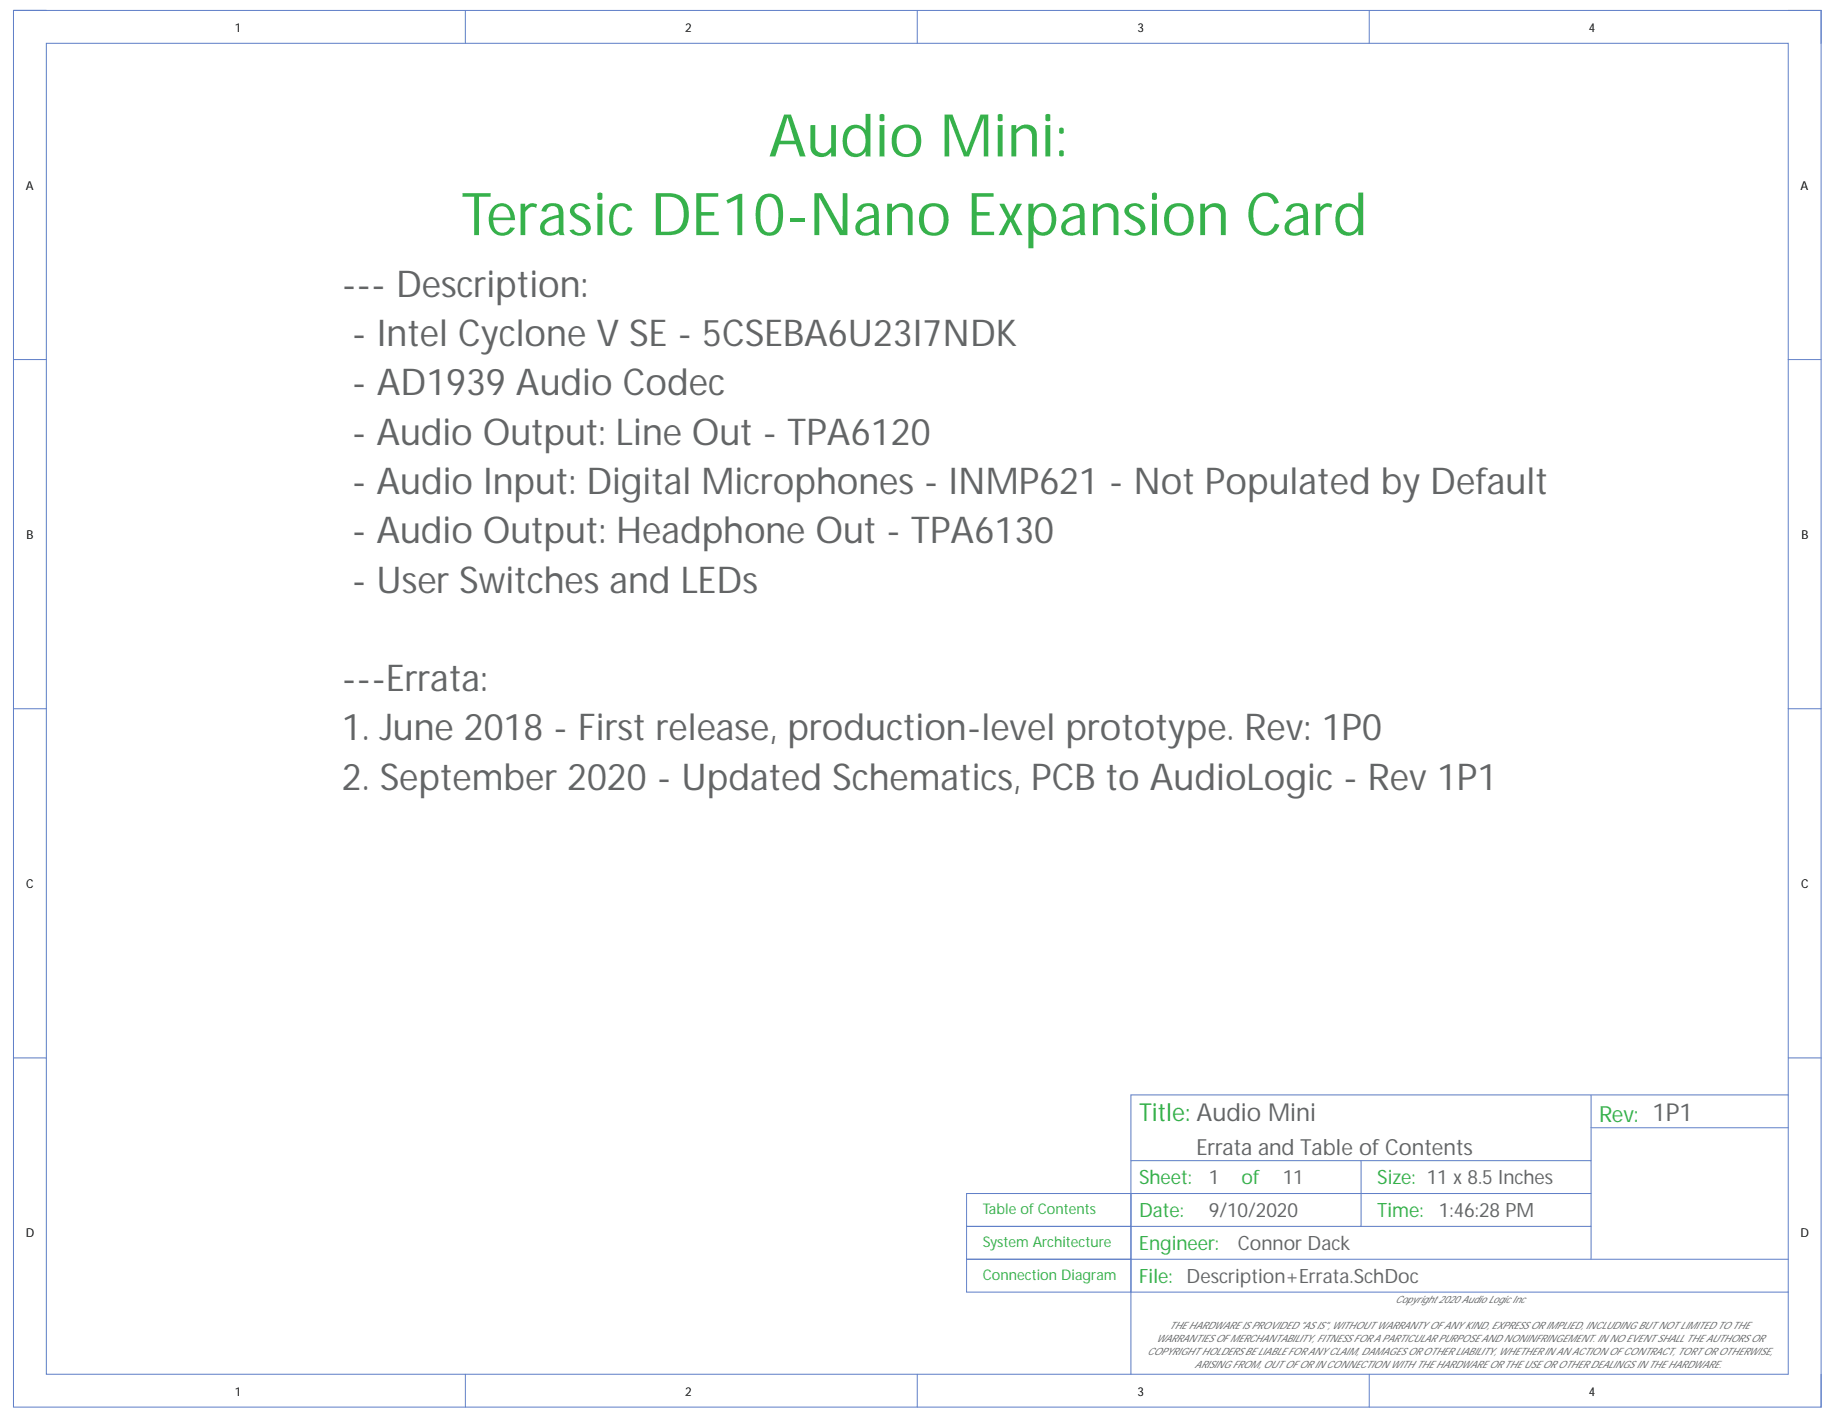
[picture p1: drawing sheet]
<svg xmlns="http://www.w3.org/2000/svg" width="279mm" height="216mm" viewBox="0 0 279 216" stroke-linecap="round" stroke-linejoin="round" font-family="sans-serif">
<defs><g id="words">
<g font-size="9" fill="#36b14b">
<text x="117" y="23.8">Audio Mini:</text>
<text x="70.2" y="35.8">Terasic DE10-Nano Expansion Card</text>
</g>
<g font-size="5.6" fill="#636566">
<text x="52" y="45.2">--- Description:</text>
<text x="53.6" y="52.7">- Intel Cyclone V SE - 5CSEBA6U23I7NDK</text>
<text x="53.6" y="60.1">- AD1939 Audio Codec</text>
<text x="53.5" y="67.7">- Audio Output: Line Out - TPA6120</text>
<text x="53.6" y="75.1">- Audio Input: Digital Microphones - INMP621 - Not Populated by Default</text>
<text x="53.5" y="82.6">- Audio Output: Headphone Out - TPA6130</text>
<text x="53.6" y="90.2">- User Switches and LEDs</text>
<text x="52" y="105.1">---Errata:</text>
<text x="52" y="112.7">1. June 2018 - First release, production-level prototype. Rev: 1P0</text>
<text x="52" y="120.1">2. September 2020 - Updated Schematics, PCB to AudioLogic - Rev 1P1</text>
</g>
<text font-size="3.8" fill="#36b14b" x="173.3" y="170.6">Title: Audio Mini</text>
<text font-size="3.4" fill="#36b14b" x="243.3" y="170.7">Rev: 1P1</text>
<text font-size="3.4" fill="#636566" x="182.1" y="175.7">Errata and Table of Contents</text>
<g font-size="3" fill="#36b14b">
<text x="173.3" y="180.2">Sheet:</text>
<text x="173.3" y="185.2">Date:</text>
<text x="189" y="180.2">of</text>
<text x="209.6" y="185.2">Time:</text>
<text x="209.6" y="180.2">Size: 11 x 8.5 Inches</text>
<text x="173.3" y="190.2">Engineer:</text>
<text x="173.3" y="195.2">File:</text>
</g>
<g font-size="3" fill="#636566">
<text x="184" y="180.2">1</text>
<text x="184" y="185.2">9/10/2020</text>
<text x="195.2" y="180.2">11</text>
<text x="219" y="185.2">1:46:28 PM</text>
<text x="188.4" y="190.2">Connor Dack</text>
<text x="180.6" y="195.2">Description+Errata.SchDoc</text>
</g>
<g font-size="2.2" fill="#36b14b">
<text x="149.6" y="184.8">Table of Contents</text>
<text x="149.6" y="189.7">System Architecture</text>
<text x="149.6" y="194.7">Connection Diagram</text>
</g>
<g font-size="1.9">
<text x="35.7" y="4.8">1</text>
<text x="104.3" y="4.8">2</text>
<text x="173.1" y="4.8">3</text>
<text x="241.8" y="4.8">4</text>
<text x="3.9" y="28.9">A</text>
<text x="274" y="28.9">A</text>
<text x="4" y="82">B</text>
<text x="274.1" y="82">B</text>
<text x="4" y="135.2">C</text>
<text x="274.1" y="135.2">C</text>
<text x="3.9" y="188.3">D</text>
<text x="274" y="188.3">D</text>
<text x="35.7" y="212.3">1</text>
<text x="104.3" y="212.3">2</text>
<text x="173.1" y="212.3">3</text>
<text x="241.8" y="212.3">4</text>
</g>
<g font-size="1.5" fill="#636566">
<text x="177.9" y="202.2">THE HARDWARE IS PROVIDED &quot;AS IS&quot;, WITHOUT WARRANTY OF ANY KIND, EXPRESS OR IMPLIED, INCLUDING BUT NOT LIMITED TO THE</text>
<text x="212.3" y="198.2">Copyright 2020Audio LogicInc</text>
<text x="174.6" y="206.2">COPYRIGHT HOLDERS BE LIABLE FOR ANY CLAIM, DAMAGES OR OTHER LIABILITY, WHETHER IN AN ACTION OF CONTRACT, TORT OR OTHERWISE,</text>
<text x="175.9" y="204.2">WARRANTIES OF MERCHANTABILITY, FITNESS FOR A PARTICULAR PURPOSE AND NONINFRINGEMENT. IN NO EVENT SHALL THE AUTHORS OR</text>
<text x="181.8" y="208.2">ARISING FROM, OUT OF OR IN CONNECTION WITH THE HARDWARE OR THE USE OR OTHER DEALINGS IN THE HARDWARE.</text>
</g>
</g></defs>
<path d="M2.1 1.6h275v212.5h-275z" fill="none" stroke="#5e7ec7" stroke-width=".15"/>
<path d="M7.1 6.6h265v202.5h-265z" fill-rule="evenodd" fill="#fff"/>
<g fill="none" stroke="#5e7ec7" stroke-width=".15">
<path d="M2 1.6h5M7.1 6.6h265v202.5h-265zM70.8 1.6v5M139.6 1.6v5M208.4 1.6v5M272.1 1.6h5v5M2 54.7h5M272.1 54.7h5M2 107.8h5M272.1 107.8h5M2 161h5M172.1 176.6h70"/>
<path d="M207.1 176.6v10M242.1 171.6h30M242.1 166.6v25M272.1 161h5M272.1 166.6h-100v42.5M147.1 181.6h25v5h-25zM147.1 191.6h25v5h-25zM147.1 186.6h25v5h-25zM172.1 181.6h70M172.1 186.6h70M172.1 191.6h100M172.1 196.6h100"/>
<path d="M70.8 209.1v5M139.6 209.1v5M208.4 209.1v5M277.1 209.1v5"/>
</g>
<use href="#words"/>
</svg>
